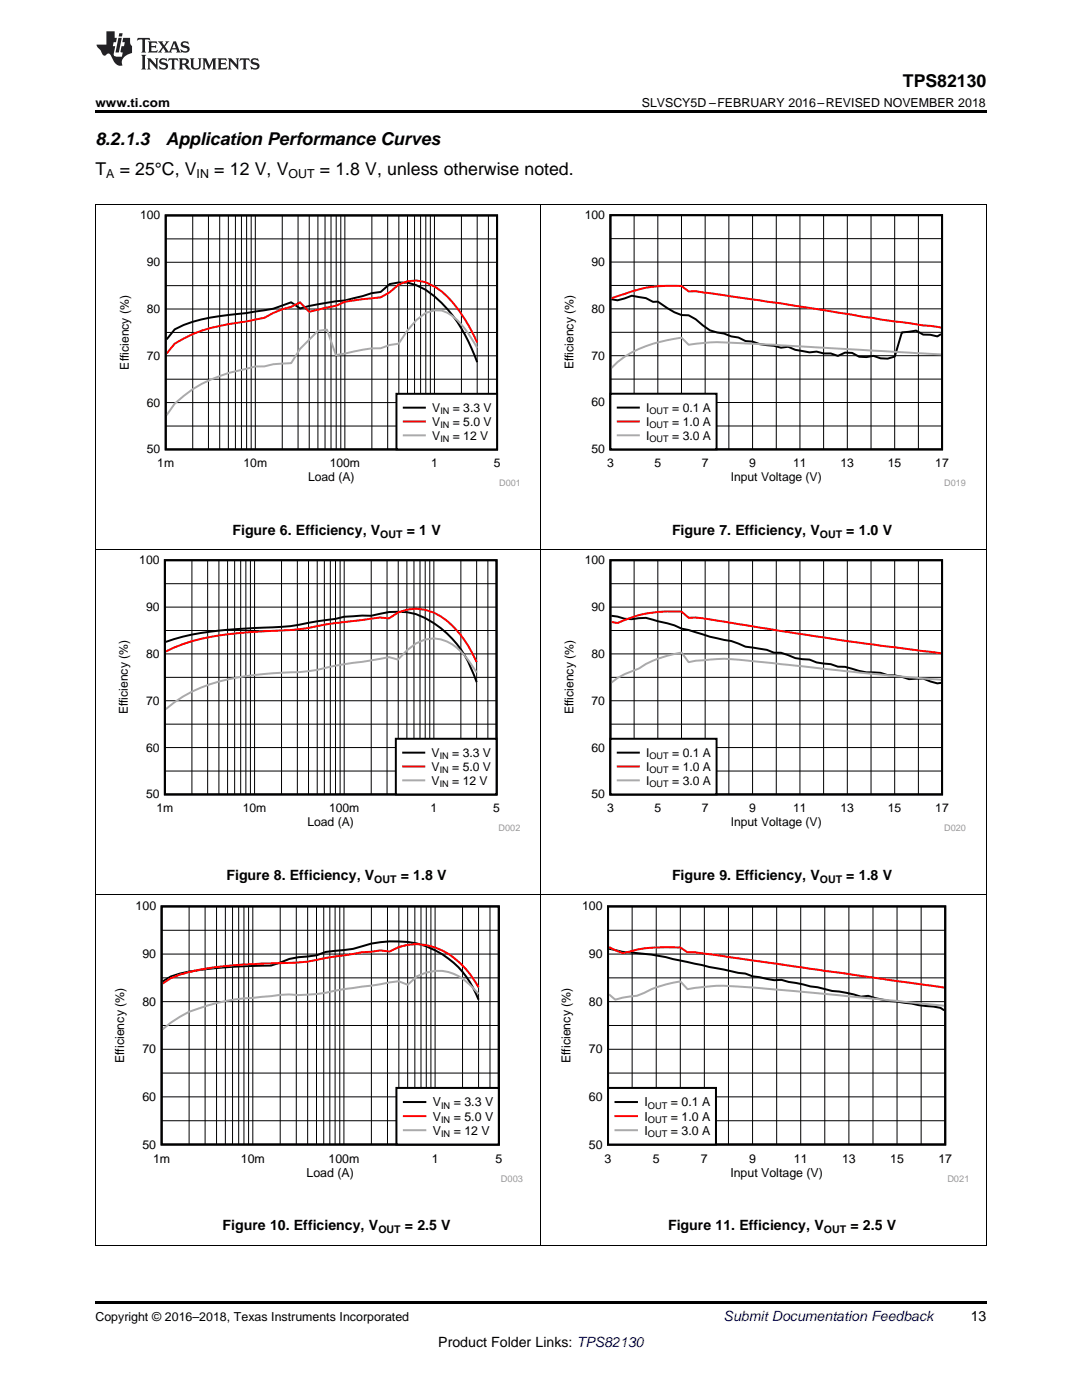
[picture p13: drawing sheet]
<svg xmlns="http://www.w3.org/2000/svg" width="216mm" height="279mm" viewBox="0 0 216 279" stroke-linecap="round" stroke-linejoin="round" font-family="sans-serif">
<defs><g id="words">
<g font-size="3.5">
<text x="180.2" y="17.3">TPS82130</text>
<text x="19" y="28.9">8.2.1.3</text>
<text x="33.1" y="28.9">Application Performance Curves</text>
<text x="19" y="34.9">T</text>
<text x="23.9" y="34.9">= 25°C, V</text>
<text x="42.8" y="34.9">= 12 V, V</text>
<text x="63.8" y="34.9">= 1.8 V, unless otherwise noted.</text>
</g>
<g font-size="2.8">
<text x="46.4" y="106.7">Figure 6. Efficiency, V</text>
<text x="81.2" y="106.7">= 1 V</text>
<text x="134.1" y="106.7">Figure 7. Efficiency, V</text>
<text x="168.9" y="106.7">= 1.0 V</text>
<text x="45.2" y="175.6">Figure 8. Efficiency, V</text>
<text x="80" y="175.6">= 1.8 V</text>
<text x="134.1" y="175.6">Figure 9. Efficiency, V</text>
<text x="168.9" y="175.6">= 1.8 V</text>
<text x="44.4" y="245.6">Figure 10. Efficiency, V</text>
<text x="80.8" y="245.6">= 2.5 V</text>
<text x="133.3" y="245.6">Figure 11. Efficiency, V</text>
<text x="169.7" y="245.6">= 2.5 V</text>
<text x="193.7" y="263.6">13</text>
<text x="87.5" y="268.9">Product Folder Links: TPS82130</text>
</g>
<text font-size="2.8" fill="#0000c8" x="144.4" y="263.6">Submit Documentation Feedback</text>
<g font-size="2.5">
<text x="19" y="21.4">www.ti.com</text>
<text x="128.1" y="21.4">SLVSCY5D –FEBRUARY 2016–REVISED NOVEMBER 2018</text>
<text x="21.2" y="35.6">A</text>
<text x="39.2" y="35.6">IN</text>
<text x="57.6" y="35.6">OUT</text>
<text x="27.1" y="181.7">100</text>
<text x="116.1" y="181.7">100</text>
<text x="28.4" y="191.2">90</text>
<text x="117.5" y="191.2">90</text>
<text x="28.4" y="200.7">80</text>
<text x="117.5" y="200.7">80</text>
<text x="24.8" y="212.2" transform="rotate(-90 24.8 212.2)">Efficiency (%)</text>
<text x="28.4" y="210.2">70</text>
<text x="113.8" y="212.2" transform="rotate(-90 113.8 212.2)">Efficiency (%)</text>
<text x="117.5" y="210.2">70</text>
<text x="28.4" y="219.7">60</text>
<text x="86.4" y="220.8">V</text>
<text x="90.5" y="220.8">= 3.3 V</text>
<text x="117.5" y="219.7">60</text>
<text x="128.6" y="220.8">I</text>
<text x="133.9" y="220.8">= 0.1 A</text>
<text x="86.4" y="223.6">V</text>
<text x="86.4" y="226.4">V</text>
<text x="90.5" y="223.6">= 5.0 V</text>
<text x="90.5" y="226.4">= 12 V</text>
<text x="128.6" y="223.6">I</text>
<text x="128.6" y="226.4">I</text>
<text x="133.9" y="223.6">= 1.0 A</text>
<text x="133.9" y="226.4">= 3.0 A</text>
<text x="28.4" y="229.2">50</text>
<text x="30.5" y="232">1m</text>
<text x="48.1" y="232">10m</text>
<text x="65.5" y="232">100m</text>
<text x="86.1" y="232">1</text>
<text x="98.9" y="232">5</text>
<text x="117.5" y="229.2">50</text>
<text x="120.7" y="232">3</text>
<text x="130.3" y="232">5</text>
<text x="139.9" y="232">7</text>
<text x="149.5" y="232">9</text>
<text x="158.4" y="232">11</text>
<text x="168" y="232">13</text>
<text x="177.6" y="232">15</text>
<text x="187.2" y="232">17</text>
<text x="61.2" y="234.8">Load (A)</text>
<text x="145.7" y="234.8">Input Voltage (V)</text>
<text x="19" y="263.6">Copyright © 2016–2018, Texas Instruments Incorporated</text>
</g>
<g font-size="2.4">
<text x="28" y="43.8">100</text>
<text x="116.7" y="43.7">100</text>
<text x="29.3" y="53.1">90</text>
<text x="118" y="53.1">90</text>
<text x="29.3" y="62.5">80</text>
<text x="118" y="62.4">80</text>
<text x="29.3" y="71.8">70</text>
<text x="118" y="71.8">70</text>
<text x="25.7" y="73.7" transform="rotate(-90 25.7 73.7)">Efficiency (%)</text>
<text x="114.4" y="73.7" transform="rotate(-90 114.4 73.7)">Efficiency (%)</text>
<text x="29.3" y="81.1">60</text>
<text x="86.2" y="82.2">V</text>
<text x="90.4" y="82.2">= 3.3 V</text>
<text x="118" y="81.1">60</text>
<text x="128.9" y="82.2">I</text>
<text x="134.1" y="82.2">= 0.1 A</text>
<text x="86.2" y="85">V</text>
<text x="86.2" y="87.8">V</text>
<text x="90.4" y="85">= 5.0 V</text>
<text x="90.4" y="87.8">= 12 V</text>
<text x="128.9" y="85">I</text>
<text x="128.9" y="87.7">I</text>
<text x="134.1" y="85">= 1.0 A</text>
<text x="134.1" y="87.7">= 3.0 A</text>
<text x="29.3" y="90.5">50</text>
<text x="31.4" y="93.2">1m</text>
<text x="48.6" y="93.2">10m</text>
<text x="65.8" y="93.2">100m</text>
<text x="86" y="93.2">1</text>
<text x="98.5" y="93.2">5</text>
<text x="118" y="90.5">50</text>
<text x="121.1" y="93.2">3</text>
<text x="130.6" y="93.2">5</text>
<text x="140" y="93.2">7</text>
<text x="149.5" y="93.2">9</text>
<text x="158.3" y="93.2">11</text>
<text x="167.7" y="93.2">13</text>
<text x="177.2" y="93.2">15</text>
<text x="186.6" y="93.2">17</text>
<text x="61.5" y="96">Load (A)</text>
<text x="145.8" y="96">Input Voltage (V)</text>
<text x="27.8" y="112.6">100</text>
<text x="116.7" y="112.6">100</text>
<text x="29.1" y="122">90</text>
<text x="118" y="122">90</text>
<text x="29.1" y="131.3">80</text>
<text x="118" y="131.3">80</text>
<text x="25.5" y="142.6" transform="rotate(-90 25.5 142.6)">Efficiency (%)</text>
<text x="29.1" y="140.6">70</text>
<text x="114.4" y="142.6" transform="rotate(-90 114.4 142.6)">Efficiency (%)</text>
<text x="118" y="140.6">70</text>
<text x="29.1" y="150">60</text>
<text x="118" y="150">60</text>
<text x="86.1" y="151.1">V</text>
<text x="86.1" y="153.8">V</text>
<text x="90.2" y="151.1">= 3.3 V</text>
<text x="90.2" y="153.8">= 5.0 V</text>
<text x="128.9" y="151.1">I</text>
<text x="128.9" y="153.8">I</text>
<text x="134.1" y="151.1">= 0.1 A</text>
<text x="134.1" y="153.8">= 1.0 A</text>
<text x="29.1" y="159.3">50</text>
<text x="86.1" y="156.6">V</text>
<text x="90.2" y="156.6">= 12 V</text>
<text x="118" y="159.3">50</text>
<text x="128.9" y="156.6">I</text>
<text x="134.1" y="156.6">= 3.0 A</text>
<text x="31.2" y="162.1">1m</text>
<text x="48.4" y="162.1">10m</text>
<text x="61.3" y="164.9">Load (A)</text>
<text x="65.7" y="162.1">100m</text>
<text x="85.9" y="162.1">1</text>
<text x="98.4" y="162.1">5</text>
<text x="121.1" y="162.1">3</text>
<text x="130.6" y="162.1">5</text>
<text x="140" y="162.1">7</text>
<text x="145.8" y="164.9">Input Voltage (V)</text>
<text x="149.5" y="162.1">9</text>
<text x="158.3" y="162.1">11</text>
<text x="167.7" y="162.1">13</text>
<text x="177.2" y="162.1">15</text>
<text x="186.6" y="162.1">17</text>
</g>
<g font-size="2.1">
<text x="75.9" y="107.3">OUT</text>
<text x="163.6" y="107.3">OUT</text>
<text x="74.7" y="176.1">OUT</text>
<text x="163.6" y="176.1">OUT</text>
<text x="75.5" y="246.1">OUT</text>
<text x="164.4" y="246.1">OUT</text>
</g>
<g font-size="1.8">
<text x="87.9" y="82.6">IN</text>
<text x="129.6" y="82.6">OUT</text>
<text x="87.9" y="85.4">IN</text>
<text x="87.9" y="88.2">IN</text>
<text x="129.6" y="85.4">OUT</text>
<text x="129.6" y="88.2">OUT</text>
<text x="87.7" y="151.5">IN</text>
<text x="87.7" y="154.2">IN</text>
<text x="129.6" y="151.5">OUT</text>
<text x="129.6" y="154.2">OUT</text>
<text x="87.7" y="157">IN</text>
<text x="129.6" y="157">OUT</text>
<text x="88" y="221.2">IN</text>
<text x="129.3" y="221.2">OUT</text>
<text x="88" y="224">IN</text>
<text x="88" y="226.9">IN</text>
<text x="129.3" y="224">OUT</text>
<text x="129.3" y="226.9">OUT</text>
</g>
<g font-size="1.8" fill="#999">
<text x="99.6" y="97.1">D001</text>
<text x="188.4" y="97.1">D019</text>
<text x="99.5" y="165.9">D002</text>
<text x="188.4" y="165.9">D020</text>
<text x="100" y="235.9">D003</text>
<text x="189" y="235.9">D021</text>
</g>
</g></defs>
<path d="M19 259.7h177.8v.5h-177.8z" fill="#000"/>
<path d="M19.1 178.6v70M107.9 178.6v70M196.8 178.6v70M19 248.5h177.8" fill="none" stroke="#000" stroke-width=".2"/>
<path d="M22.4 179.9h81.9v56.1h-81.9z" fill-rule="evenodd" fill="#fff"/>
<path d="M32.2 180.9h67.3v47.5h-67.3zM32.4 195.9l1.7-1a49.9 49.9 0 0 1 12.7-2l7.3-.2 3.6-1.3 1.8-.4 3.7-.4 1.8-.6a35.7 35.7 0 0 0 9.1-1.7 18.7 18.7 0 0 1 15.4 3 18 18 0 0 1 6 8.2" fill="none" stroke="#000" stroke-width=".4"/>
<g fill="none" stroke="#000" stroke-width=".2">
<path d="M32.2 199.9h67.3M32.2 195.2h67.3M32.2 190.4h67.3M32.2 185.7h67.3M37.7 180.9v47.5M40.9 180.9v47.5M43.2 180.9v47.5M45 180.9v47.5M46.4 180.9v47.5M47.6 180.9v47.5M48.7 180.9v47.5M49.6 180.9v47.5"/>
<path d="M50.4 180.9v47.5M55.9 180.9v47.5M59.1 180.9v47.5M61.4 180.9v47.5M63.2 180.9v47.5M64.6 180.9v47.5M65.8 180.9v47.5M66.9 180.9v47.5M67.8 180.9v47.5M68.6 180.9v47.5M74.1 180.9v47.5M77.3 180.9v47.5"/>
<path d="M79.6 180.9v47.5M81.3 180.9v47.5M82.8 180.9v47.5M84 180.9v47.5M85.1 180.9v47.5M86 180.9v47.5M86.8 180.9v47.5M92.3 180.9v47.5M95.5 180.9v47.5M97.8 180.9v47.5M99.5 180.9v47.5M32.2 218.9h67.3"/>
<path d="M32.2 214.2h67.3M32.2 209.4h67.3M32.2 204.7h67.3M32.2 223.7h67.3"/>
</g>
<path d="M32.4 196.3a16.7 16.7 0 0 1 7.1-2.7 108.4 108.4 0 0 1 18.2-1.4 28.1 28.1 0 0 0 7.3-1l7.3-1.2 3.6-.3 1.8 .2a11.4 11.4 0 0 1 13.8 2l2.2 2.4 1.8 2.7" fill="none" stroke="#f00" stroke-width=".4"/>
<path d="M95.5 198.4a13 13 0 0 0-6-4.4 8.7 8.7 0 0 0-6.3 .9l-1.8 1.6-1.9-.7-10.9 1.6a40.2 40.2 0 0 1-9.1 1.2l-1.8-.1h-1.8l-5.5 .7a38.1 38.1 0 0 0-12.7 2.7l-3.6 2.2-1.7 1.3" fill="none" stroke="#aaa" stroke-width=".4"/>
<path d="M79.1 217.1h20.4v11.3h-20.4z" fill-rule="evenodd" fill="#fff"/>
<path d="M79.1 217.1h20.4v11.3h-20.4zM80.6 219.9h4.3" fill="none" stroke="#000" stroke-width=".4"/>
<path d="M80.6 222.7h4.3" fill="none" stroke="#f00" stroke-width=".4"/>
<path d="M80.6 225.6h4.3" fill="none" stroke="#aaa" stroke-width=".4"/>
<path d="M111.5 179.9h81.6v56.1h-81.6z" fill-rule="evenodd" fill="#fff"/>
<path d="M121.3 180.9h67.3v47.5h-67.3zM121.5 189.3a19.7 19.7 0 0 0 5.6 .9l2.9 .3 2.9 .5 8.6 2 5.8 1.2 1.4 .1 1.5 .5 4.3 .8h1.4l5.8 1.3 1.4 .1 2.9 .8a22.2 22.2 0 0 1 5.8 1.1l1.4-.2a31.5 31.5 0 0 0 7.3 1.4l7.2 1 .7 .5" fill="none" stroke="#000" stroke-width=".4"/>
<g fill="none" stroke="#000" stroke-width=".2">
<path d="M121.3 199.9h67.3M121.3 195.2h67.3M121.3 190.4h67.3M121.3 185.7h67.3M126.1 180.9v47.5M130.9 180.9v47.5M135.7 180.9v47.5M140.5 180.9v47.5M145.4 180.9v47.5M150.2 180.9v47.5M155 180.9v47.5M159.8 180.9v47.5"/>
<path d="M164.6 180.9v47.5M169.4 180.9v47.5M174.2 180.9v47.5M179 180.9v47.5M183.8 180.9v47.5M121.3 218.9h67.3M121.3 214.2h67.3M121.3 209.4h67.3M121.3 204.7h67.3M121.3 223.7h67.3"/>
</g>
<path d="M121.5 189l2.7 1.2a33.8 33.8 0 0 1 11.6-1.1l1.4 1 1.4-.1 4.4 .6 45.4 6.5" fill="none" stroke="#f00" stroke-width=".4"/>
<path d="M121.5 198.4l1.3 1.1 1.4-.4 2.9-.4 1.4-.5a20.1 20.1 0 0 1 7.3-2.3l1.4 1.5a36.1 36.1 0 0 1 11.5-.4l15.9 1.4 23.8 2.3" fill="none" stroke="#aaa" stroke-width=".4"/>
<path d="M121.3 217.1h21.5v11.3h-21.5z" fill-rule="evenodd" fill="#fff"/>
<path d="M121.3 217.1h21.6v11.3h-21.6zM122.8 219.9h4.3" fill="none" stroke="#000" stroke-width=".4"/>
<path d="M122.8 222.7h4.3" fill="none" stroke="#f00" stroke-width=".4"/>
<path d="M122.8 225.6h4.3" fill="none" stroke="#aaa" stroke-width=".4"/>
<path d="M19.1 109.7v68.9M107.9 109.7v68.9M196.8 109.7v68.9M19 178.6h177.8" fill="none" stroke="#000" stroke-width=".2"/>
<path d="M23.2 110.8h80.6v55.2h-80.6z" fill-rule="evenodd" fill="#fff"/>
<path d="M32.9 111.8h66.2v46.7h-66.2zM33.1 128.1a62.6 62.6 0 0 1 17.7-2.8l3.6-.1a39.8 39.8 0 0 0 8.9-1.2l3.6-.5 1.8-.4 3.6-.3 1.7 .1a16.1 16.1 0 0 1 9-.3 20 20 0 0 1 11.6 12.1l.5 1.4" fill="none" stroke="#000" stroke-width=".39"/>
<g fill="none" stroke="#000" stroke-width=".2">
<path d="M32.9 116.5h66.2M38.3 111.8v46.8M41.4 111.8v46.8M43.7 111.8v46.8M45.4 111.8v46.8M46.8 111.8v46.8M48 111.8v46.8M49.1 111.8v46.8M50 111.8v46.8M50.8 111.8v46.8M56.2 111.8v46.8M59.3 111.8v46.8"/>
<path d="M61.6 111.8v46.8M63.3 111.8v46.8M64.7 111.8v46.8M65.9 111.8v46.8M66.9 111.8v46.8M67.9 111.8v46.8M68.7 111.8v46.8M74.1 111.8v46.8M77.2 111.8v46.8M79.5 111.8v46.8M81.2 111.8v46.8M82.6 111.8v46.8"/>
<path d="M83.8 111.8v46.8M84.8 111.8v46.8M85.8 111.8v46.8M86.6 111.8v46.8M92 111.8v46.8M95.1 111.8v46.8M97.3 111.8v46.8M99.1 111.8v46.8M32.9 139.9h66.2M32.9 135.2h66.2M32.9 130.5h66.2M32.9 125.8h66.2"/>
<path d="M32.9 121.2h66.2M32.9 153.9h66.2M32.9 149.2h66.2M32.9 144.5h66.2"/>
</g>
<path d="M33.1 130a40.3 40.3 0 0 1 15.9-3.8l7.2-.4a43 43 0 0 0 8.9-1.2l10.7-1.4 1.8 .2a8.8 8.8 0 0 1 11.6 .5 22.5 22.5 0 0 1 5.9 8.2" fill="none" stroke="#f00" stroke-width=".39"/>
<path d="M95.1 134.2a15.3 15.3 0 0 0-5.9-6.2 6.3 6.3 0 0 0-6.2 .4l-1.8 1.4-1.8 1.8-1.8-.5-10.7 1.8a37.7 37.7 0 0 1-10.7 1.4 52.4 52.4 0 0 0-16.1 2.9 24 24 0 0 0-7 4.3" fill="none" stroke="#aaa" stroke-width=".39"/>
<path d="M79 147.4h20.1v11.1h-20.1z" fill-rule="evenodd" fill="#fff"/>
<path d="M79 147.4h20.1v11.1h-20.1zM80.5 150.2h4.2" fill="none" stroke="#000" stroke-width=".39"/>
<path d="M80.5 153h4.2" fill="none" stroke="#f00" stroke-width=".39"/>
<path d="M80.5 155.7h4.2" fill="none" stroke="#aaa" stroke-width=".39"/>
<path d="M112.1 110.8h80.6v55.2h-80.6z" fill-rule="evenodd" fill="#fff"/>
<path d="M121.8 111.8h66.2v46.7h-66.2zM122 122.9l1.2 .2 1.4 .4 1.5 .1a7.2 7.2 0 0 1 5.2 .4l3.3 .8 1.4 .7 1.4 .2 4.3 1.4 4.2 .8 2.8 1.2 4.3 .6 1.4 .6h1.4l2.9 1 2.8 .3 1.4 .6 2.9 .3 1.4 .5 1.4 .1a18.7 18.7 0 0 0 7.1 1.2l1.4 .4 1.4 .1 2.9 .7 2.8-.1 2.8 1 .8-.1" fill="none" stroke="#000" stroke-width=".39"/>
<g fill="none" stroke="#000" stroke-width=".2">
<path d="M121.8 116.5h66.2M126.5 111.8v46.8M131.3 111.8v46.8M136 111.8v46.8M140.7 111.8v46.8M145.4 111.8v46.8M150.2 111.8v46.8M154.9 111.8v46.8M159.6 111.8v46.8M164.3 111.8v46.8M169.1 111.8v46.8M173.8 111.8v46.8"/>
<path d="M178.5 111.8v46.8M183.3 111.8v46.8M121.8 139.9h66.2M121.8 135.2h66.2M121.8 130.5h66.2M121.8 125.8h66.2M121.8 121.2h66.2M121.8 153.9h66.2M121.8 149.2h66.2M121.8 144.5h66.2"/>
</g>
<path d="M122 124.1l1.2 .2a24.6 24.6 0 0 1 12.8-2.2l1.4 1.2a29.6 29.6 0 0 1 7.1 .8l24.1 3.8 19.2 2.5" fill="none" stroke="#f00" stroke-width=".39"/>
<path d="M187.8 135.7l-14.9-1.3-21.3-2.3a47.1 47.1 0 0 0-12.8-.2l-1.4 .3-1.4-2a20.9 20.9 0 0 0-8.5 3.2 15.7 15.7 0 0 0-5.5 2.8" fill="none" stroke="#aaa" stroke-width=".39"/>
<path d="M121.8 147.4h21.2v11.1h-21.2z" fill-rule="evenodd" fill="#fff"/>
<path d="M121.8 147.4h21.2v11.1h-21.2zM123.3 150.2h4.2" fill="none" stroke="#000" stroke-width=".39"/>
<path d="M123.3 153h4.2" fill="none" stroke="#f00" stroke-width=".39"/>
<path d="M123.3 155.7h4.2" fill="none" stroke="#aaa" stroke-width=".39"/>
<path d="M19.1 40.9v68.8M107.9 40.9v68.8M196.8 40.9v68.8M19 109.7h177.8" fill="none" stroke="#000" stroke-width=".2"/>
<path d="M23.4 42h80.2v55.1h-80.2z" fill-rule="evenodd" fill="#fff"/>
<path d="M33.1 43h66.1v46.7h-66.1zM33.3 67.7l1.6-2a29.1 29.1 0 0 1 10.7-2.8l5.3-.7a19.4 19.4 0 0 0 7.2-1.9l1.8 1.3 3.6-.9 5.3-.7 5.4-1.5 1.8-.2 1.8-1.6a8.2 8.2 0 0 1 7.1 1.1 27.4 27.4 0 0 1 9.8 13.1l.5 1.4" fill="none" stroke="#000" stroke-width=".39"/>
<g fill="none" stroke="#000" stroke-width=".2">
<path d="M33.1 57h66.1M33.1 52.3h66.1M33.1 47.7h66.1M38.5 43v46.7M41.6 43v46.7M43.8 43v46.7M45.6 43v46.7M47 43v46.7M48.2 43v46.7M49.2 43v46.7M50.1 43v46.7M50.9 43v46.7"/>
<path d="M56.3 43v46.7M59.5 43v46.7M61.7 43v46.7M63.4 43v46.7M64.9 43v46.7M66.1 43v46.7M67.1 43v46.7M68 43v46.7M68.8 43v46.7M74.2 43v46.7M77.4 43v46.7M79.6 43v46.7"/>
<path d="M81.3 43v46.7M82.7 43v46.7M83.9 43v46.7M85 43v46.7M85.9 43v46.7M86.7 43v46.7M92.1 43v46.7M95.2 43v46.7M97.5 43v46.7M99.2 43v46.7M33.1 75.7h66.1M33.1 71h66.1"/>
<path d="M33.1 66.3h66.1M33.1 61.7h66.1M33.1 85h66.1M33.1 80.3h66.1"/>
</g>
<path d="M95.2 68.4a30.2 30.2 0 0 0-7.1-10.3 7.6 7.6 0 0 0-8.6-1.3l-1.7 1.5-1.8 1-7.2 .9-1.8 .8-5.3 1.2-1.8-1.9-1.8 .9-1.8 .5-1.8 .8-1.8 .9-3.5 .8a32.6 32.6 0 0 0-14.3 4.4l-1.6 1.9" fill="none" stroke="#f00" stroke-width=".39"/>
<path d="M95.2 69.4a18.3 18.3 0 0 0-5.9-7 5.1 5.1 0 0 0-6.2 1.4l-1.8 2.1-1.8 2.7-1.7 .3-1.8 .6a27.5 27.5 0 0 0-7.2 1.1l-1.8 .3-1.8-5.1-1.7 .2-3.6 3.6-1.8 2.9-3.6 .2-1.8 .4h-1.8l-1.7 .5a27.5 27.5 0 0 0-14.3 7l-1.6 2.2" fill="none" stroke="#aaa" stroke-width=".39"/>
<path d="M79.1 78.6h20.1v11.1h-20.1z" fill-rule="evenodd" fill="#fff"/>
<path d="M79.1 78.6h20.1v11.1h-20.1zM80.6 81.4h4.2" fill="none" stroke="#000" stroke-width=".39"/>
<path d="M80.6 84.1h4.2" fill="none" stroke="#f00" stroke-width=".39"/>
<path d="M80.6 86.9h4.2" fill="none" stroke="#aaa" stroke-width=".39"/>
<path d="M112.1 42h80.6v55.1h-80.6z" fill-rule="evenodd" fill="#fff"/>
<path d="M121.8 42.9h66.2v46.8h-66.2zM122 59.7l1.2 .2 2.9-.9 2.8 .5 1.4 .7h1l3.3 2.1 1.4 .6h1.4l1.4 .8 2.9 2.2 2.8 .7 1.4 .5 1.4 .3 1.4 .7 1.5 .1 1.4 .5 2.8 .3 1.4 .4 1.5-.2 1.4 .6 2.8 .5 1.4-.1 1.5 .3h1.4l1.4 .5 1.4-.6h1.4l1.4 .8 1.5 .1 1.4-.3 1.4 .5 1.4 .1 1.4-.4 1.5-4.9 2.8-.3 1.4 .8h1.4l1.4 .3 .8-.4" fill="none" stroke="#000" stroke-width=".39"/>
<g fill="none" stroke="#000" stroke-width=".2">
<path d="M121.8 57h66.2M121.8 52.3h66.2M121.8 47.6h66.2M126.5 42.9v46.8M131.3 42.9v46.8M136 42.9v46.8M140.7 42.9v46.8M145.4 42.9v46.8M150.2 42.9v46.8M154.9 42.9v46.8M159.6 42.9v46.8M164.3 42.9v46.8"/>
<path d="M169.1 42.9v46.8M173.8 42.9v46.8M178.5 42.9v46.8M183.3 42.9v46.8M121.8 75.7h66.2M121.8 71h66.2M121.8 66.3h66.2M121.8 61.6h66.2M121.8 85h66.2M121.8 80.3h66.2"/>
</g>
<path d="M122 59.5l2.6-.8a25.9 25.9 0 0 1 11.4-1.6l1.4 1.1 1.4-.1 2.9 .4 22.7 3.4a387.9 387.9 0 0 0 23.4 3.5" fill="none" stroke="#f00" stroke-width=".39"/>
<path d="M187.8 70.7l-37.6-2.1a57.1 57.1 0 0 0-12.8 .2l-1.4-1.4a27.7 27.7 0 0 0-11.4 3.8l-1.4 1.1-1.2 1.2" fill="none" stroke="#aaa" stroke-width=".39"/>
<path d="M121.8 78.6h21.2v11.1h-21.2z" fill-rule="evenodd" fill="#fff"/>
<path d="M121.8 78.6h21.2v11.1h-21.2zM123.3 81.3h4.2" fill="none" stroke="#000" stroke-width=".39"/>
<path d="M123.3 84.1h4.2" fill="none" stroke="#f00" stroke-width=".39"/>
<path d="M123.3 86.9h4.2" fill="none" stroke="#aaa" stroke-width=".39"/>
<path d="M19 40.8h177.8" fill="none" stroke="#000" stroke-width=".2"/>
<path d="M19 22h177.8v.5h-177.8z" fill="#000"/>
<g fill="#231f20">
<path d="M27.5 7.6l-.1 .5 .4-.2h.6v.1v2.1l-.2 .4h1l-.3-.4v-2.1l.1-.1h.5l.5 .2-.2-.5zM29.5 8.3l.2 .3v1.5l-.2 .4h1.8l.2-.6a1.04 1.04 0 0 1-1.3 .2v-.7h.6l.3 .2v-.6l-.3 .2h-.6v-.6l.8-.1 .4 .3-.2-.5zM31.5 8.3l.9 1.1-.9 1.1h.8l-.2-.2 .5-.7 .4 .7-.2 .2h1.5l-.1-.2 .1-.4h.9l.1 .4-.2 .2h1l-.3-.3-.7-1.9h-.5l-.9 2-.8-1 .9-1h-.8l.1 .3-.3 .5-.4-.6 .2-.2zM34.7 8.6l.4 1h-.7zM36.3 8.4a.63 .63 0 0 0-.2 .7 .63 .63 0 0 0 .6 .4l.6 .2 .1 .2a.75 .75 0 0 1-.7 .4 .75 .75 0 0 1-.6-.5l.1 .7 .1-.1a1.11 1.11 0 0 0 1.5-.6 1.13 1.13 0 0 0-1.2-.8l-.1-.4a1.04 1.04 0 0 1 1.2 .2l-.2-.5-.1 .1-.5-.2zM28.2 10.9l.2 .4v2.2l-.2 .4h1l-.3-.4v-2.2l.3-.4zM29.3 11.6l.3 .4v1.5l-.3 .4h.8l-.2-.4v-1.3l1.5 1.7v-1.9l.2-.4h-.7l.2 .4v.9l-1.1-1.3zM32 11.8a.62 .62 0 0 0-.2 .7 .62 .62 0 0 0 .6 .4l.6 .1 .1 .3a.76 .76 0 0 1-.7 .3 .76 .76 0 0 1-.6-.4l.1 .7 .1-.1a1.11 1.11 0 0 0 1.5-.6 1.13 1.13 0 0 0-1.2-.8l-.1-.4a1.04 1.04 0 0 1 1.2 .2l-.2-.6-.1 .1-.5-.1zM33.7 11.6l-.2 .6a.61 .61 0 0 1 .8-.3v1.6l-.2 .4h.9l-.2-.4v-1.6a.63 .63 0 0 1 .8 .3l-.2-.6zM35.6 11.6l.3 .4v1.5l-.3 .4h1l-.2-.2v-.8l.5 .2a.76 .76 0 0 0 1.2 .7l-1-1a.58 .58 0 0 0 .6-.5 .58 .58 0 0 0-.5-.6zM36.4 11.9h.1a.45 .45 0 0 1 .5 .1 .45 .45 0 0 1 .1 .5l-.7 .2zM37.9 11.6l.2 .2a2.17 2.17 0 0 0 .3 1.9 .99 .99 0 0 0 1.6-.6v-1.1l.2-.4h-.7l.2 .2a1.92 1.92 0 0 1-.2 1.8 .6 .6 0 0 1-.9-.5v-1.1l.2-.4zM40.4 11.6l.2 .4v1.5l-.2 .4h.7l-.2-.4v-1.4l.8 1.8 .8-1.8v1.4l-.2 .4h.9l-.2-.4v-1.5l.2-.4h-.8l-.6 1.5-.6-1.5zM43.4 11.6l.2 .4v1.5l-.2 .4h1.8l.2-.6a1.04 1.04 0 0 1-1.3 .1v-.6h.5l.4 .2v-.6l-.4 .2h-.5v-.7h.8l.3 .3-.1-.6zM45.5 11.6l.2 .4v1.5l-.2 .4h.7l-.2-.4v-1.3l1.5 1.7v-1.9l.2-.4h-.7l.2 .4v.9l-1.1-1.3zM47.9 11.6l-.1 .6a.61 .61 0 0 1 .8-.3v1.6l-.3 .4h1l-.3-.4 .1-1.6a.63 .63 0 0 1 .7 .3l-.1-.6zM50.2 11.8a.62 .62 0 0 0-.2 .7 .62 .62 0 0 0 .6 .4l.6 .1 .2 .3a.76 .76 0 0 1-.8 .3 .76 .76 0 0 1-.6-.4l.1 .7 .2-.1a1.11 1.11 0 0 0 1.5-.6 1.13 1.13 0 0 0-1.3-.8l-.1-.4a1.04 1.04 0 0 1 1.2 .2l-.1-.6-.2 .1-.5-.1z"/>
<path d="M21.2 6.3v2.6h-1.9l.1 .4 .7 .9a.91 .91 0 0 0 1 .8 .56 .56 0 0 1 .5-.3 .56 .56 0 0 1 .5 .3l.4 .8a1.53 1.53 0 0 0 1.9 1.2 1.54 1.54 0 0 1 1-2.1l.9-.3v-1.4a1.52 1.52 0 0 1-.3-1.6h-1.4l-.2 .8h.5l-.2 .8h-.4l-.2 1v.2l.4 .1-.2 .8a1.93 1.93 0 0 1-1.6-.3l.3-1.8h-.5l.2-.8h.4l.2-.8h-.4v-1.3zM23.6 7.6l-.6 2.9h.7l.6-2.9zM23.8 6.6l-.1 .7h.6l.2-.7z"/>
</g>
<use href="#words"/>
</svg>
